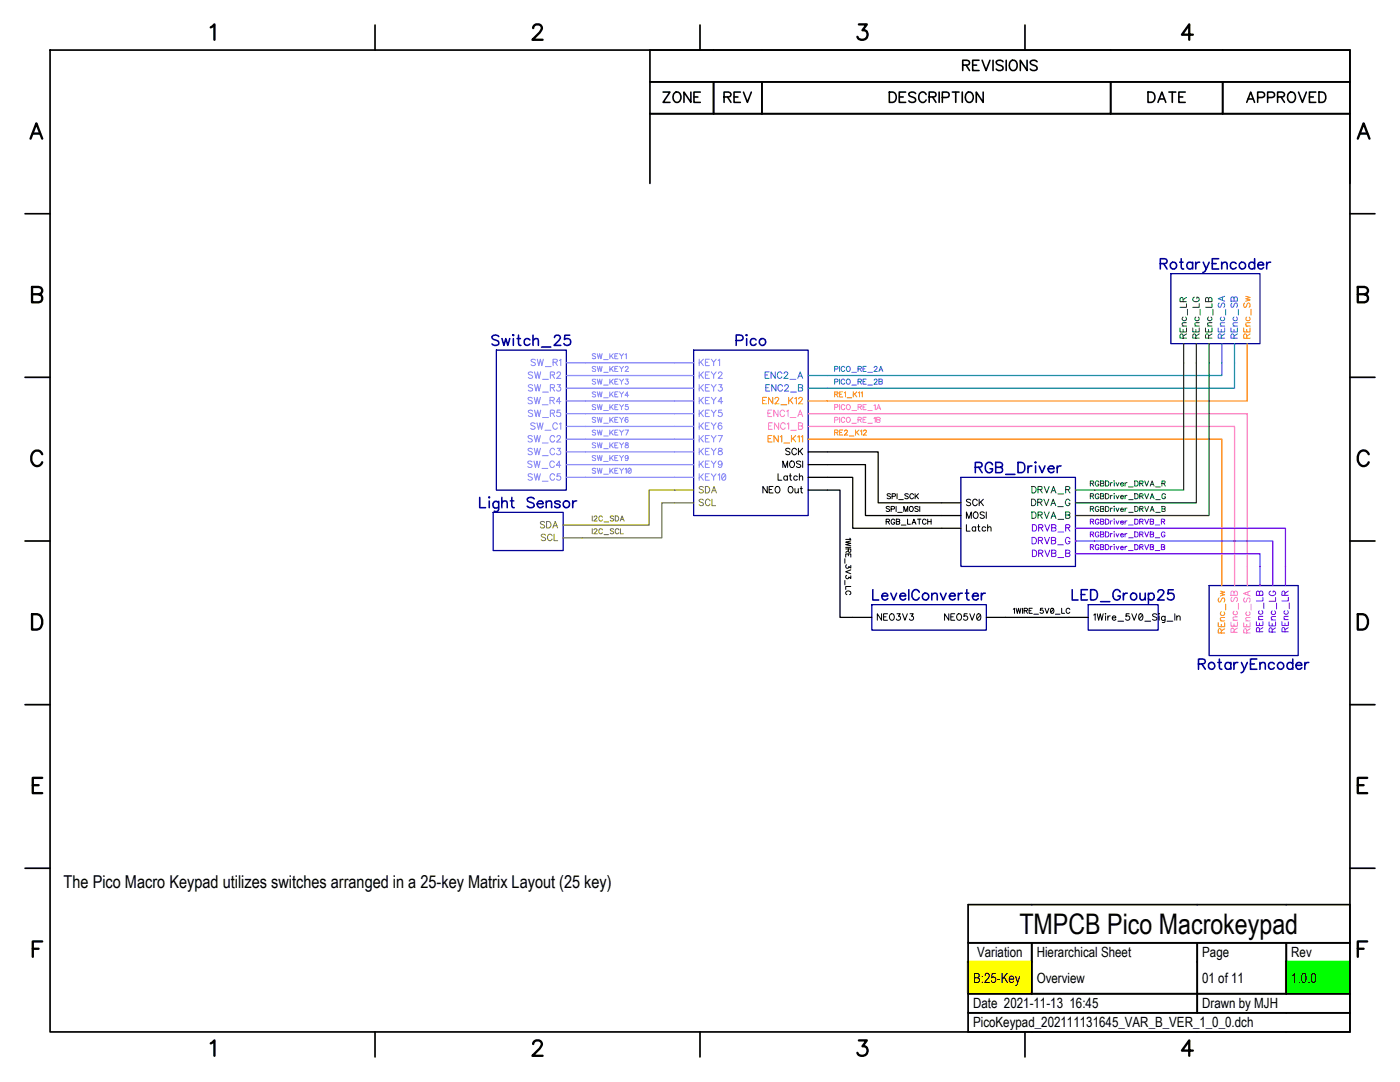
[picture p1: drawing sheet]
<svg xmlns="http://www.w3.org/2000/svg" width="279mm" height="216mm" viewBox="0 0 279 216" stroke-linecap="round" stroke-linejoin="round" font-family="sans-serif">
<defs><g id="words">
<text font-size="5.7" x="203.5" y="186.3">TMPCB Pico Macrokeypad</text>
<text font-size="3.5" x="12.7" y="177.2">The Pico Macro Keypad utilizes switches arranged in a 25-key Matrix Layout (25 key)</text>
<g font-size="2.8">
<text x="195" y="191">Variation</text>
<text x="206.9" y="191">Hierarchical Sheet</text>
<text x="239.9" y="191">Page</text>
<text x="257.7" y="191">Rev</text>
<text x="194.2" y="196.1">B:25-Key</text>
<text x="206.9" y="196.1">Overview</text>
<text x="239.9" y="196.1">01 of 11</text>
<text x="257.7" y="196.1">1.0.0</text>
<text x="194.2" y="201.2">Date 2021-11-13 16:45</text>
<text x="239.9" y="201.2">Drawn by MJH</text>
<text x="194.2" y="205">PicoKeypad_202111131645_VAR_B_VER_1_0_0.dch</text>
</g>
</g></defs>
<path d="M0 0v215.9h279.4v-215.9z" fill-rule="evenodd" fill="#fff" stroke="#fff" stroke-width=".34"/>
<path d="M256.6 191.8h12.6v6.3h-12.6z" fill="#0f0"/>
<path d="M256.5 191.8h12.7v6.3h-12.7z" fill="none" stroke="#0f0" stroke-width=".2"/>
<g fill="none" stroke="#8080ff" stroke-width=".2">
<path d="M118.9 70.7l-.3-.1-.4 .1v.2l.6 .2v.4l-.4 .1-.2-.2M118.9 75.8l-.3-.2-.4 .2v.2l.6 .2v.4l-.4 .1-.2-.2M118.9 73.3l-.3-.2-.4 .2v.1l.6 .3v.4h-.4l-.2-.1M118.9 78.3l-.3-.1-.4 .1v.2l.6 .3v.4h-.4l-.2-.1M119.2 70.6l.2 1 .3-1 .2 1 .3-1M119.2 75.6l.2 1.1 .3-1.1 .2 1.1 .3-1.1M119.2 73.1l.2 1 .3-1 .2 1 .3-1M119.2 78.2l.2 1 .3-1 .2 1 .3-1M120.5 71.8h.9M120.5 76.8h.9M120.5 74.3h.9M120.5 79.4h.9"/>
<path d="M121.7 70.6v1M121.7 75.6v1.1M121.7 73.1v1M121.7 78.2v1M122 71l.4 .6M122 76.1l.4 .6M122 73.6l.4 .5M122 78.6l.4 .6M122.4 70.6l-.7 .6M122.4 75.6l-.7 .7M122.4 73.1l-.7 .7M122.4 78.2l-.7 .7"/>
<path d="M122.7 71.1h.4M122.7 76.1h.4M122.7 73.6h.4M122.7 78.7h.4M123.3 70.6h-.6v1h.6M123.3 75.6h-.6v1.1h.6M123.3 73.1h-.6v1h.6M123.3 78.2h-.6v1h.6M123.7 70.6l.3 .5v.5M123.7 75.6l.3 .5v.6M123.7 73.1l.3 .5v.5M123.7 78.2l.3 .5v.5"/>
<path d="M124.4 70.6l-.4 .5M124.4 75.6l-.4 .5M124.4 73.1l-.4 .5M124.4 78.2l-.4 .5M124.7 70.8l.3-.2v1M124.8 73.3l.1-.1 .3-.1 .2 .3-.7 .7h.7M124.8 75.6h.6l-.3 .4a.34 .34 0 0 1 .2 .6 .34 .34 0 0 1-.6-.1M125.5 78.9h-.8l.5-.7v1M118.9 80.9l-.3-.2-.4 .2v.2l.6 .2v.4h-.4l-.2-.1M119.2 80.7l.2 1 .3-1 .2 1 .3-1M120.5 81.9h.9M121.7 80.7v1"/>
<path d="M122 81.2l.4 .5M122.4 80.7l-.7 .7M122.7 81.2h.4M123.3 80.7h-.6v1h.6M123.7 80.7l.3 .5v.5M124.4 80.7l-.4 .5M125.3 80.7h-.5v.5a.36 .36 0 0 1 .6 0 .36 .36 0 0 1-.1 .5 .36 .36 0 0 1-.6-.1"/>
</g>
<g fill="none" stroke="#008000" stroke-width=".2">
<path d="M217.6 96.5l.6-.1v-.3l-.6-.1v1M217.6 99h.6v-.4l-.6-.1v1M217.9 96.5l.4 .5M217.9 99l.4 .5M219.3 96.2a.37 .37 0 0 0-.4-.2 .37 .37 0 0 0-.3 .4v.2a.36 .36 0 0 0 .3 .4 .36 .36 0 0 0 .4-.4h-.2M219.3 98.7a.37 .37 0 0 0-.4-.2 .37 .37 0 0 0-.3 .4v.2a.36 .36 0 0 0 .3 .4 .36 .36 0 0 0 .4-.4h-.2M219.6 96l.7 .1v.3l-.2 .1 .2 .1-.1 .3-.6 .1zM219.6 96.5h.5M219.6 98.5l.7 .1v.3l-.2 .1 .2 .2-.1 .3h-.6zM219.6 99h.5M220.6 96h.4a.54 .54 0 0 1 .3 .5 .54 .54 0 0 1-.3 .5h-.4zM220.6 98.5h.4a.54 .54 0 0 1 .3 .5 .54 .54 0 0 1-.3 .5h-.4z"/>
<path d="M221.6 96.3v.7M221.6 98.8v.7M222 96.3l-.2 .1-.2 .2M222 98.8l-.2 .1-.2 .2M222.3 96h.1zM222.3 98.5h.1zM222.4 96.3v.7M222.4 98.8v.7M222.7 96.3l.3 .7 .3-.7M222.7 98.8l.3 .7 .3-.7M223.6 96.6h.6a.33 .33 0 0 0-.4-.2 .33 .33 0 0 0-.2 .5 .33 .33 0 0 0 .5 0l.1-.1M223.6 99.1h.6a.33 .33 0 0 0-.4-.2 .33 .33 0 0 0-.2 .5 .33 .33 0 0 0 .5 .1l.1-.1"/>
<path d="M224.5 96.3v.7M224.5 98.8v.7M224.9 96.3l-.2 .1-.2 .2M224.9 98.8l-.2 .1-.2 .2M225.2 97.2h.9M225.2 99.7h.9M226.5 96h.3a.54 .54 0 0 1 .4 .5 .54 .54 0 0 1-.4 .5h-.3zM226.5 98.5h.3a.54 .54 0 0 1 .4 .5 .54 .54 0 0 1-.4 .5h-.3zM227.5 96.5l.5-.1v-.4h-.5v1M227.5 99h.5v-.4l-.5-.1v1M227.8 96.5l.3 .5M227.8 99l.3 .5"/>
<path d="M228.5 96l.3 1 .4-1M228.5 98.5l.3 1 .4-1M229.6 97l.3-1 .4 1M229.6 99.5l.3-1 .4 1M229.7 96.6h.5M229.7 99.2h.5M230.6 97.2h1M230.6 99.7h1M231.9 96.5l.6-.1v-.3l-.6-.1v1M232.2 96.5l.4 .5M232.6 98.7a.37 .37 0 0 0-.4-.2 .37 .37 0 0 0-.3 .4v.2a.36 .36 0 0 0 .3 .4 .36 .36 0 0 0 .4-.4h-.2M217.6 101.5h.6v-.3l-.6-.2v1.1"/>
<path d="M217.9 101.5l.4 .6M219.3 101.3a.37 .37 0 0 0-.4-.3 .37 .37 0 0 0-.3 .4v.3a.36 .36 0 0 0 .3 .4 .36 .36 0 0 0 .4-.4h-.2M219.6 101l.7 .2v.2l-.2 .1 .2 .2-.1 .3-.6 .1zM219.6 101.5h.5M220.6 101h.4a.54 .54 0 0 1 .3 .6 .54 .54 0 0 1-.3 .5h-.4zM221.6 101.4v.7M222 101.4h-.2l-.2 .3M222.3 101h.1zM222.4 101.4v.7M222.7 101.4l.3 .7 .3-.7M223.6 101.7h.6a.33 .33 0 0 0-.4-.2 .33 .33 0 0 0-.2 .4 .33 .33 0 0 0 .5 .1l.1-.1M224.5 101.4v.7"/>
<path d="M224.9 101.4h-.2l-.2 .3M225.2 102.2h.9M226.5 101h.3a.54 .54 0 0 1 .4 .6 .54 .54 0 0 1-.4 .5h-.3zM227.5 101.5h.5v-.4l-.5-.1v1.1M227.8 101.5l.3 .6M228.5 101l.3 1.1 .4-1.1M229.6 102.1l.3-1.1 .4 1.1M229.7 101.7h.5M230.6 102.2h1M231.9 101h.4l.3 .2-.3 .3 .3 .2-.1 .3-.6 .1zM231.9 101.5h.4"/>
</g>
<g fill="none" stroke="#8000ff" stroke-width=".2">
<path d="M217.6 104.1l.6-.1v-.3l-.6-.1v1M217.6 106.6h.6v-.4l-.6-.1v1M217.6 109.2l.6-.1v-.3l-.6-.1v1M217.9 104.1l.4 .5M217.9 106.6l.4 .5M217.9 109.2l.4 .5M219.3 103.8a.37 .37 0 0 0-.4-.2 .37 .37 0 0 0-.3 .4v.2a.36 .36 0 0 0 .3 .4 .36 .36 0 0 0 .4-.4h-.2M219.3 106.4a.37 .37 0 0 0-.4-.3 .37 .37 0 0 0-.3 .4v.3a.36 .36 0 0 0 .3 .4 .36 .36 0 0 0 .4-.4h-.2M219.3 108.9a.37 .37 0 0 0-.4-.2 .37 .37 0 0 0-.3 .4v.2a.36 .36 0 0 0 .3 .4 .36 .36 0 0 0 .4-.4h-.2M219.6 103.6l.7 .1v.3l-.2 .1 .2 .2-.1 .3h-.6zM219.6 104.1h.5M219.6 106.1l.7 .1v.3l-.2 .1 .2 .2-.1 .3h-.6z"/>
<path d="M219.6 106.6h.5M219.6 108.7l.7 .1v.3l-.2 .1 .2 .1-.1 .3-.6 .1zM219.6 109.2h.5M220.6 103.6h.4a.54 .54 0 0 1 .3 .5 .54 .54 0 0 1-.3 .5h-.4zM220.6 106.1h.4a.54 .54 0 0 1 .3 .5 .54 .54 0 0 1-.3 .5h-.4zM220.6 108.7h.4a.54 .54 0 0 1 .3 .5 .54 .54 0 0 1-.3 .5h-.4zM221.6 103.9v.7M221.6 106.5v.6M221.6 109v.7M222 103.9l-.2 .1-.2 .2M222 106.5h-.2l-.2 .3M222 109l-.2 .1-.2 .2"/>
<path d="M222.3 103.6h.1zM222.3 106.1h.1zM222.3 108.7h.1zM222.4 103.9v.7M222.4 106.5v.6M222.4 109v.7M222.7 103.9l.3 .7 .3-.7M222.7 106.5l.3 .6 .3-.6M222.7 109l.3 .7 .3-.7M223.6 104.2h.6a.33 .33 0 0 0-.4-.2 .33 .33 0 0 0-.2 .5 .33 .33 0 0 0 .5 .1l.1-.1M223.6 106.8h.6a.33 .33 0 0 0-.4-.3 .33 .33 0 0 0-.2 .5 .33 .33 0 0 0 .5 .1l.1-.1M223.6 109.3h.6a.33 .33 0 0 0-.4-.2 .33 .33 0 0 0-.2 .5 .33 .33 0 0 0 .5 0l.1-.1"/>
<path d="M224.5 103.9v.7M224.5 106.5v.6M224.5 109v.7M224.9 103.9l-.2 .1-.2 .2M224.9 106.5h-.2l-.2 .3M224.9 109l-.2 .1-.2 .2M225.2 104.8h.9M225.2 107.3h.9M225.2 109.9h.9M226.5 103.6h.3a.54 .54 0 0 1 .4 .5 .54 .54 0 0 1-.4 .5h-.3zM226.5 106.1h.3a.54 .54 0 0 1 .4 .5 .54 .54 0 0 1-.4 .5h-.3zM226.5 108.7h.3a.54 .54 0 0 1 .4 .5 .54 .54 0 0 1-.4 .5h-.3z"/>
<path d="M227.5 104.1l.5-.1v-.4h-.5v1M227.5 106.6h.5v-.4l-.5-.1v1M227.5 109.2l.5-.1v-.4h-.5v1M227.8 104.1l.3 .5M227.8 106.6l.3 .5M227.8 109.2l.3 .5M228.5 103.6l.3 1 .4-1M228.5 106.1l.3 1 .4-1M228.5 108.7l.3 1 .4-1M229.6 103.6h.4l.2 .2-.2 .3 .2 .2-.1 .3h-.5zM229.6 104.1h.4M229.6 106.1h.4l.2 .2-.2 .3 .2 .2-.1 .3h-.5z"/>
<path d="M229.6 106.6h.4M229.6 108.7h.4l.2 .2-.2 .3 .2 .1-.1 .3-.5 .1zM229.6 109.2h.4M230.5 104.8h1M230.5 107.3h1M230.5 109.9h1M231.8 104.1l.6-.1v-.4h-.6v1M231.8 108.7l.6 .1v.3l-.2 .1 .3 .1-.1 .3-.6 .1zM231.8 109.2h.4M232.1 104.1l.4 .5M232.5 106.4l-.1-.2a.49 .49 0 0 0-.7 .4 .49 .49 0 0 0 .7 .5l.1-.3h-.2"/>
</g>
<g fill="none" stroke="#000" stroke-width=".2">
<path d="M202.2 121.6l.3-.2v1M202.8 121.4l.2 1 .3-1 .2 1 .3-1M204.1 121.4v1M204.4 121.9l.6-.1v-.3l-.6-.1v1M204.7 121.9l.4 .5M205.4 121.9h.4M206 121.4h-.6v1h.6M206.3 122.6h.9M208.1 121.4h-.4l-.1 .4 .4-.1 .2 .2v.4l-.3 .1-.3-.2M208.6 121.4l.3 1 .4-1M209.8 121.4a.47 .47 0 0 1 .5 .5 .47 .47 0 0 1-.5 .4l-.2-.3zM210.3 121.6l-.6 .6"/>
<path d="M210.6 122.6h1M211.9 121.4v1h.5M213.5 121.6l-.1-.2a.48 .48 0 0 0-.6 .5 .48 .48 0 0 0 .6 .4l.1-.1"/>
</g>
<path d="M193.1 191.8h12.6v6.3h-12.6z" fill="#ff0"/>
<path d="M193 191.8h12.7v6.3h-12.7z" fill="none" stroke="#ff0" stroke-width=".2"/>
<g fill="none" stroke="#000" stroke-width=".2">
<path d="M153.1 97.1v1.3l-.8-1.3v1.3M153.5 97.7h.5M154.3 97.1h-.8v1.3h.8M154.9 97.1a.6 .6 0 0 1 .8 .6 .6 .6 0 0 1-.8 .6l-.2-.4zM155.3 94.5v1.3h.7M156.2 93.3v-1.3l.5 1.3 .5-1.3v1.3M157.1 95.1l-.4-.1a.47 .47 0 0 0-.3 .4 .47 .47 0 0 0 .3 .4l.4-.2M157.1 95v.8M157.4 97.3l.1-.2a.63 .63 0 0 1 .8 .6 .63 .63 0 0 1-.7 .7 .79 .79 0 0 1-.2-1.1zM157.5 95h.4M157.6 89.6a.52 .52 0 0 0-.8 .1l.1 .2 .7 .5v.2l-.2 .1-.6-.1M157.7 94.5v1.1l.1 .2h.2"/>
<path d="M157.8 92.1a.6 .6 0 0 1 .8 .5 .6 .6 0 0 1-.8 .6l-.2-.4zM158.6 97.5l.1 .8 .3 .1 .3-.3M158.9 89.8l-.1-.3a.6 .6 0 0 0-.8 .6 .6 .6 0 0 0 .8 .6l.1-.3M159.1 95.1l-.4-.1a.48 .48 0 0 0-.3 .4 .48 .48 0 0 0 .3 .4l.4-.2M159.3 97.5v.9M159.3 89.5v1.2M159.5 95.2l.3-.2h.3l.1 .8M159.5 94.5v1.3M159.6 90l.6 .7M159.7 97.5h.4M159.8 92.2l-.3-.2-.6 .2 .2 .3 .7 .4v.2l-.3 .2-.6-.2M159.9 97.1v1l.1 .2 .2 .1"/>
<path d="M160.2 92v1.3M160.2 89.5l-.9 .8M177.7 98.7l-.2-.2-.5 .2 .2 .3 .4 .1v.4h-.3l-.3-.1M178 99h.6v-.4l-.6-.1v1M179 98.5v1M179.3 99.7h1M181.3 98.7l-.3-.2-.4 .2 .1 .2 .6 .3-.3 .3-.4-.1M182.3 98.7l-.1-.1a.46 .46 0 0 0-.6 .4 .46 .46 0 0 0 .7 .4v-.1M182.6 98.5v1M182.9 99l.4 .5M183.3 98.5l-.7 .7M193.7 99.8l-.3-.2-.5 .2 .1 .3 .7 .4v.2l-.3 .2-.5-.2"/>
<path d="M195 99.9l-.2-.2a.6 .6 0 0 0-.7 .6 .6 .6 0 0 0 .7 .5l.2-.2M195.4 99.6v1.3M196.3 99.6l-.9 .9M168.6 111.5v.9M168.6 115.8v.9M168.8 109.5h1v.6h-.4l-.1-.6M168.8 111.2v-.7h1v.7M168.8 109.2h1M169 112.7a.34 .34 0 0 0-.3 .4 .34 .34 0 0 0 .4 .3 .34 .34 0 0 0 .3-.3l.4 .2v-.5M169 114.8a.33 .33 0 0 0-.1 .6 .33 .33 0 0 0 .5-.3l.4 .3v-.5M169 118.7l-.1-.1a.47 .47 0 0 1 .4-.7 .47 .47 0 0 1 .5 .6l-.3 .2M169.3 109.9l-.5 .3"/>
<path d="M169.3 110.5v.4M169.6 107.4l.2 .2h-1M169.8 113.7l-1 .4 1 .4M169.8 117h-1v.6M169.8 107.9l-1 .3 1 .2-1 .3 1 .2M176.8 104.1l.6-.1v-.4h-.6v1M177.2 104.1l.3 .5M177.5 101.2l-.2-.2-.5 .2 .1 .2 .5 .2v.4l-.3 .1-.3-.2M177.8 101.6l.6-.1v-.4l-.6-.1v1.1M178.6 103.8l-.2-.2a.49 .49 0 0 0-.6 .5 .49 .49 0 0 0 .6 .5l.2-.4h-.3M178.8 101v1.1M178.9 103.6l.6 .1v.3l-.2 .1 .3 .2-.1 .3h-.6z"/>
<path d="M178.9 104.1h.4M179.2 102.2h.9M179.9 104.8h.9M180.4 102.1v-1.1l.4 1.1 .4-1.1v1.1M181.1 103.6v1h.6M181.6 101.2l.1-.1a.46 .46 0 0 1 .6 .5 .46 .46 0 0 1-.7 .3zM182 104.6l.4-1 .4 1M182.2 104.3h.4M183.1 103.6h.7M183.3 101.2l-.3-.2-.4 .2 .1 .2 .6 .4-.3 .3-.4-.2M183.5 103.6v1M183.6 101v1.1"/>
<path d="M184.8 103.8a.37 .37 0 0 0-.4-.2 .37 .37 0 0 0-.3 .4v.2a.37 .37 0 0 0 .3 .4 .37 .37 0 0 0 .4-.2M185.1 104.1h.7M185.1 103.6v1M185.8 103.6v1M192.9 104.7v1.3h.7M192.9 103.4v-1.2l.5 1.2 .4-1.2v1.2M194.4 102.3l.1-.1a.62 .62 0 0 1 .7 .6 .62 .62 0 0 1-.6 .6 .75 .75 0 0 1-.2-1.1zM194.7 105.3l-.4-.2a.48 .48 0 0 0-.3 .4 .48 .48 0 0 0 .3 .5l.4-.2M194.7 105.1v.9M195.1 105.1h.4M195.3 104.7v1v.2l.3 .1M195.7 100.2l.6 .7"/>
<path d="M196.4 102.3a.52 .52 0 0 0-.8 .1l.1 .2 .7 .5v.2l-.2 .1-.6-.1M196.7 105.3l-.4-.2a.47 .47 0 0 0-.3 .4 .47 .47 0 0 0 .3 .5l.4-.2M196.8 102.2v1.2M197.1 105.4l.3-.3 .3 .1 .1 .8M197.1 104.7v1.3M175.9 122.5v1.3l-.8-1.3v1.3M176.3 123.1h.5M177.1 122.5h-.8v1.3h.8M177.6 122.7l.2-.2a.62 .62 0 0 1 .7 .6 .62 .62 0 0 1-.6 .7 .75 .75 0 0 1-.3-1.1zM179 122.5h.7l-.4 .5a.42 .42 0 0 1 .3 .6 .42 .42 0 0 1-.7-.1M180.1 122.5l.5 1.3 .5-1.3M181.6 122.5h.7l-.4 .5a.42 .42 0 0 1 .3 .6 .42 .42 0 0 1-.7-.1"/>
<path d="M189.4 122.5v1.3l-.9-1.3v1.3M189.8 123.1h.4M190.5 122.5h-.7v1.3h.7M191.1 122.7l.1-.2a.62 .62 0 0 1 .7 .6 .62 .62 0 0 1-.6 .7 .75 .75 0 0 1-.2-1.1zM193 122.5h-.6v.5a.45 .45 0 0 1 .6 0 .45 .45 0 0 1 0 .7 .45 .45 0 0 1-.7-.2M193.5 122.5l.5 1.3 .5-1.3M195.1 122.5h.2a.67 .67 0 0 1 .5 .6 .67 .67 0 0 1-.5 .7 .82 .82 0 0 1-.2-1.3zM195.7 122.7l-.7 .8M218.3 122.7l.3-.2v1.3M219 122.5l.3 1.3 .3-1.3 .3 1.3 .3-1.3M220.6 122.9v.9M220.6 122.4v.1z"/>
<path d="M221.1 122.9v.9M221.6 122.9l-.3 .1-.2 .3M222 123.3h.7a.36 .36 0 0 0-.4-.4 .36 .36 0 0 0-.3 .4l.2 .4 .3 .1 .2-.2M223.1 124h1.1M225.4 122.5h-.7v.5a.45 .45 0 0 1 .7 0 .45 .45 0 0 1-.1 .7 .45 .45 0 0 1-.7-.2M225.9 122.5l.5 1.3 .4-1.3M227.4 122.5a.41 .41 0 0 1 .6 .2l.1 .3a.57 .57 0 0 1-.5 .8 .85 .85 0 0 1-.2-1.3zM228 122.7l-.7 .8M228.5 124h1.1M230.9 122.7l-.3-.2-.6 .2 .1 .3 .8 .4v.2l-.3 .2-.6-.2M231.3 122.9v.9M231.3 122.4v.1z"/>
<path d="M232.5 123v1.1l-.5 .1M232.5 123.1l-.4-.1a.46 .46 0 0 0-.3 .4 .46 .46 0 0 0 .2 .4l.5-.2M232.9 124h1.2M234.5 122.5v1.3M234.8 123.1l.3-.2 .4 .1v.8M234.8 122.9v.9"/>
</g>
<g fill="none" stroke="#0080ff" stroke-width=".2">
<path d="M244 59.3v.6M244.4 59.1l-1.3 .5 1.3 .5M245.8 59.3h.3l.2 .2 .1-.2h.4l.2 .8h-1.3zM246.3 59.5v.6M152.7 74.8h.5M152.8 77.4h.5M153.5 74.2h-.8v1.3h.8M153.6 76.8h-.8v1.2h.8M154.7 74.2v1.3l-.8-1.3v1.3M154.9 76.8v1.2l-.9-1.2v1.2M156 74.5a.47 .47 0 0 0-.5-.3 .47 .47 0 0 0-.4 .5v.3a.47 .47 0 0 0 .4 .5 .47 .47 0 0 0 .5-.3M156.2 77.1l-.2-.3a.6 .6 0 0 0-.8 .6 .6 .6 0 0 0 .8 .6l.2-.3"/>
<path d="M156.5 74.5l.2-.3 .4 .1 .1 .2-.2 .4-.6 .6h.9M156.6 77.1l.3-.3h.3l.2 .2-.2 .4-.7 .6h.9M157.7 75.7h1.1M157.8 78.2h1.1M159.2 75.5l.5-1.3 .5 1.3M159.3 76.8l.8 .1 .1 .2-.3 .3 .3 .2-.1 .4h-.8zM159.3 77.4h.6M159.4 75.1h.6M166.6 73.6h.6v-.4l-.6-.1v1M166.6 76.2l.6-.1v-.4l-.6-.1v1.1M167.6 73.1v1M167.6 75.6v1.1"/>
<path d="M168.6 73.3l-.2-.1a.48 .48 0 0 0-.5 .4 .48 .48 0 0 0 .5 .5l.2-.2M168.6 75.9l-.2-.2a.48 .48 0 0 0-.5 .5 .48 .48 0 0 0 .5 .4l.2-.2M169.1 73.2a.5 .5 0 0 1 .6 .4 .5 .5 0 0 1-.5 .5 .59 .59 0 0 1-.1-.9zM169.1 75.7a.5 .5 0 0 1 .6 .4 .5 .5 0 0 1-.5 .6 .59 .59 0 0 1-.1-1zM170 74.3h.9M170 76.8h.9M171.2 73.6h.6v-.4l-.6-.1v1M171.2 76.1h.6v-.4l-.6-.1v1.1M171.6 73.6l.3 .5M171.6 76.1l.3 .6M172.2 73.6h.4M172.2 76.1h.4"/>
<path d="M172.9 73.1h-.7v1h.7M172.9 75.6h-.7v1.1h.7M173.2 74.3h.9M173.2 76.8h.9M174.5 73.3l.1-.1 .3-.1 .1 .3-.6 .7h.7M174.5 75.9l.1-.2 .3-.1 .1 .3-.6 .8h.7M175.4 74.1l.4-1 .4 1M175.4 75.6l.6 .2v.2l-.1 .1 .2 .2-.1 .3-.6 .1zM175.4 76.1h.5M175.6 73.8h.4M243.1 65.4v.8h1.3v-.8M243.3 60.5l-.2 .3 .1 .4 .3 .1 .4-.7 .3-.1 .2 .3-.2 .5"/>
<path d="M243.5 65.1h.9M243.7 67.5v-.7l-.5-.1-.1 .8h1.3M243.7 63.3l-.1 .4a.47 .47 0 0 0 .4 .3 .47 .47 0 0 0 .4-.3l-.2-.4M243.7 65.7v.5M244.4 64.4l-.8 .1-.1 .2 .3 .4M244.4 66.6l-.7 .5M244.6 61.7v1.2M245.7 65.4v.8h1.3v-.8M245.9 60.5l-.2 .3v.4l.4 .1 .3-.7 .4-.1 .2 .3-.2 .5M246.1 65.1h.9M246.3 67.5l-.1-.7-.4-.1-.1 .8h1.3M246.3 63.3l-.2 .4a.47 .47 0 0 0 .4 .3 .47 .47 0 0 0 .4-.3l-.1-.4"/>
<path d="M246.3 65.7v.5M247 64.4l-.9 .1v.2l.2 .4M247 66.6l-.7 .5M247.1 61.7v1.2"/>
</g>
<g fill="none" stroke="#ff8000" stroke-width=".2">
<path d="M248.6 59.1l.9 .3-.9 .2 .9 .2-.9 .3M152.2 79.9h.5M153 79.3h-.8v1.3h.8M154.2 79.3v1.3l-.8-1.3v1.3M154.7 79.6l.2-.3 .4 .1 .1 .1-.2 .5-.6 .6h.9M157.4 79.3v1.3M157.7 79.8l.5 .8M158.2 79.3l-.8 .8M158.6 79.5l.3-.2v1.3M159.4 79.6l.2-.3 .4 .1 .1 .1-.1 .5-.7 .6h.9M166.6 78.7l.6-.1v-.4h-.6v1M166.9 78.7l.3 .5"/>
<path d="M167.6 78.7h.3M168.2 78.2h-.6v1h.6M168.5 78.4l.2-.2v1M169.1 79.4h.9M170.3 78.2v1M170.5 78.6l.5 .6M171 78.2l-.7 .7M171.3 78.4l.2-.2v1M171.9 78.4l.2-.2v1M248.2 65.4v.8h1.3v-.8M248.4 60.5l-.2 .3 .1 .4 .3 .1 .3-.7 .4-.1 .2 .3-.2 .5M248.6 65.1h.9"/>
<path d="M248.8 67.5v-.7l-.5-.1-.1 .8h1.3M248.8 63.3l-.2 .4a.47 .47 0 0 0 .5 .3 .47 .47 0 0 0 .4-.3l-.2-.4M248.8 65.7v.5M249.5 64.4l-.8 .1-.1 .2 .3 .4M249.5 66.6l-.7 .5M249.7 61.7v1.2M153.3 87.5h.5M154.1 86.9h-.8v1.3h.8M155.3 86.9v1.3l-.8-1.3v1.3M155.7 87.2l.3-.3v1.3M155.9 80.8h1.1M156.4 88.4h1.2"/>
<path d="M157.9 86.9v1.3M158.2 87.5l.6 .7M158.8 86.9l-.9 .9M159.2 87.2l.3-.3v1.3M159.9 87.2l.3-.3v1.3M166.6 86.3h.6v-.4l-.6-.1v1M166.9 86.3l.3 .5M167.6 86.3h.3M168.2 85.8h-.6v1h.6M168.6 86l.1-.1 .2-.1 .2 .3-.6 .7h.7M169.5 87h.9M170.7 85.8v1"/>
<path d="M171 86.3l.4 .5M171.4 85.8l-.7 .7M171.7 86l.3-.2v1M172.3 86l.1-.1 .3-.1 .2 .3-.6 .7h.7M243.3 119.3l-.2 .3 .1 .4 .3 .1 .4-.7 .3-.1 .2 .3-.2 .5M243.5 117.9l.9 .3-.9 .2 .9 .3-.9 .2M243.1 124.3v.8h1.3v-.8M243.5 123.9h.9M243.7 126.3v-.7l-.5-.1-.1 .8h1.3M243.7 122.1l-.1 .5a.47 .47 0 0 0 .4 .2 .47 .47 0 0 0 .4-.2l-.2-.5M243.7 124.6v.5M244.4 123.2l-.8 .1-.1 .3 .3 .3"/>
<path d="M244.4 125.5l-.7 .4M244.6 120.5v1.2"/>
</g>
<g fill="none" stroke="#8080ff" stroke-width=".2">
<path d="M106.2 79.5a.52 .52 0 0 0-.8 0l.1 .3 .7 .4v.2l-.3 .2-.5-.2M106.3 74.4l-.3-.2-.6 .2 .2 .3 .6 .3 .1 .3-.3 .2-.6-.2M106.3 76.9l-.3-.1-.6 .1 .2 .3 .6 .4 .1 .3-.3 .1-.6-.1M106.6 79.3l.3 1.3 .3-1.3 .3 1.3 .3-1.3M106.7 74.2l.3 1.3 .3-1.3 .3 1.3 .3-1.3M106.7 76.8l.3 1.2 .3-1.2 .3 1.2 .3-1.2M106.8 71.9l-.3-.2-.5 .2 .1 .3 .7 .3-.1 .4-.4 .1-.3-.2M107.2 71.7l.3 1.3 .3-1.3 .3 1.3 .3-1.3M108.3 75.7h1.2M108.3 78.2h1.2M108.8 73.2h1.2M109.8 79.9l.7-.1 .1-.4-.8-.1v1.3"/>
<path d="M109.8 74.8h.8v-.5l-.8-.1v1.3M109.8 77.4l.8-.1v-.4l-.8-.1v1.2M110.2 79.9l.4 .7M110.3 74.8l.4 .7M110.3 77.4l.4 .6M110.4 72.3l.7-.1 .1-.4-.8-.1v1.3M110.8 72.3l.4 .7M111.1 74.5l.3-.3 .4 .1 .1 .2-.2 .4-.6 .6h.8M111.2 76.8h.7l-.4 .4a.42 .42 0 0 1 .3 .7 .42 .42 0 0 1-.7-.1M111.6 71.9l.3-.2v1.3M139.5 71.7v1.3M139.5 74.2v1.3"/>
<path d="M139.5 76.8v1.2M139.5 79.3v1.3M139.8 72.2l.6 .8M139.8 74.8l.6 .7M139.8 77.3l.6 .7M139.8 79.8l.6 .8M140.4 71.7l-.9 .8M140.4 74.2l-.9 .9M140.4 76.8l-.9 .8M140.4 79.3l-.9 .8M140.8 72.3h.5M140.8 74.8h.5"/>
<path d="M140.8 77.4h.5M140.8 79.9h.5M141.6 71.7h-.8v1.3h.8M141.6 74.2h-.8v1.3h.8M141.6 76.8h-.8v1.2h.8M141.6 79.3h-.8v1.3h.8M141.9 71.7l.5 .6v.7M141.9 74.2l.5 .6v.7M141.9 76.8l.5 .6v.6M141.9 79.3l.5 .6v.7M142.9 71.7l-.5 .6M142.9 74.2l-.5 .6"/>
<path d="M142.9 76.8l-.5 .6M142.9 79.3l-.5 .6M143.3 71.9l.3-.2v1.3M143.4 74.5l.2-.3h.3l.2 .3-.2 .4-.6 .6h.9M143.4 76.8h.7l-.4 .4a.42 .42 0 0 1 .4 .7 .42 .42 0 0 1-.8-.1M106.2 92.2l-.3-.2-.6 .2 .2 .3 .7 .4v.2l-.3 .2-.6-.2M106.2 87.1a.52 .52 0 0 0-.8 .1l.1 .2 .7 .4v.2l-.3 .2-.5-.2M106.2 89.6a.52 .52 0 0 0-.8 .1l.1 .2 .7 .5v.2l-.3 .1-.5-.1M106.2 94.7a.52 .52 0 0 0-.8 .1l.1 .2 .7 .4v.2l-.3 .2-.5-.2M106.3 82l-.3-.2-.6 .2 .2 .3 .6 .3 .1 .3-.3 .2-.6-.2M106.6 92l.3 1.3 .3-1.3 .3 1.3 .3-1.3M106.6 86.9l.3 1.3 .3-1.3 .3 1.3 .3-1.3"/>
<path d="M106.6 89.5l.3 1.2 .3-1.2 .3 1.2 .3-1.2M106.6 94.5l.3 1.3 .3-1.3 .3 1.3 .3-1.3M106.7 81.8l.3 1.3 .3-1.3 .3 1.3 .3-1.3M106.8 84.6l-.3-.2-.6 .2 .1 .3 .7 .3 .1 .3-.3 .2-.6-.2M107.2 84.4l.3 1.3 .3-1.3 .3 1.3 .3-1.3M108.2 93.5h1.1M108.2 80.8h1.2M108.2 88.4h1.2M108.2 90.9h1.2M108.2 96h1.2M108.3 83.3h1.2M108.8 85.9h1.1"/>
<path d="M109.8 82.4h.8v-.4l-.8-.2v1.3M110.3 82.4l.4 .7M110.6 92.3l-.2-.2a.6 .6 0 0 0-.7 .5 .6 .6 0 0 0 .7 .6l.2-.2M110.7 87.2l-.2-.2a.6 .6 0 0 0-.8 .6 .6 .6 0 0 0 .8 .5l.2-.2M110.7 89.8l-.2-.3a.6 .6 0 0 0-.8 .6 .6 .6 0 0 0 .8 .6l.2-.3M110.7 94.8l-.2-.2a.6 .6 0 0 0-.8 .6 .6 .6 0 0 0 .8 .6l.2-.3M111.1 87.2l.3-.3 .4 .1 .1 .2-.2 .4-.6 .6h.8M111.2 89.5h.7l-.4 .4a.42 .42 0 0 1 .3 .7 .42 .42 0 0 1-.7-.1M111.2 84.7a.47 .47 0 0 0-.5-.3 .47 .47 0 0 0-.4 .5v.3a.47 .47 0 0 0 .4 .5 .47 .47 0 0 0 .5-.4M111.6 84.6l.3-.2v1.3M111.8 94.5h-.6l-.1 .6a.45 .45 0 0 1 .7 0 .45 .45 0 0 1-.1 .6 .45 .45 0 0 1-.6-.1M111.8 81.8h-.6l-.1 .6a.45 .45 0 0 1 .7 0 .45 .45 0 0 1-.1 .6 .45 .45 0 0 1-.6-.1"/>
<path d="M111.9 80.1h-.9l.6-.8v1.3M111.9 92.8h-.9l.6-.8v1.3M118.9 83.4l-.3-.1-.4 .1v.2l.6 .2v.4l-.4 .1-.2-.2M118.9 86l-.3-.2-.4 .2v.1l.6 .3v.4h-.4l-.2-.1M118.9 88.5l-.3-.2-.4 .2v.2l.6 .2v.4l-.4 .1-.2-.2M118.9 91l-.3-.1-.4 .1v.2l.6 .3v.4h-.4l-.2-.1M118.9 93.6l-.3-.2-.4 .2v.2l.6 .2v.4h-.4l-.2-.1M119.2 83.3l.2 1 .3-1 .2 1 .3-1M119.2 85.8l.2 1 .3-1 .2 1 .3-1M119.2 88.3l.2 1.1 .3-1.1 .2 1.1 .3-1.1M119.2 90.9l.2 1 .3-1 .2 1 .3-1M119.2 93.4l.2 1 .3-1 .2 1 .3-1"/>
<path d="M120.5 84.5h.9M120.5 87h.9M120.5 89.5h.9M120.5 92.1h.9M120.5 94.6h.9M121.7 83.3v1M121.7 85.8v1M121.7 88.3v1.1M121.7 90.9v1M121.7 93.4v1M122 83.7l.4 .6M122 86.3l.4 .5"/>
<path d="M122 88.8l.4 .6M122 91.3l.4 .6M122 93.9l.4 .5M122.4 83.3l-.7 .6M122.4 85.8l-.7 .7M122.4 88.3l-.7 .7M122.4 90.9l-.7 .7M122.4 93.4l-.7 .7M122.7 83.8h.4M122.7 86.3h.4M122.7 88.8h.4M122.7 91.4h.4"/>
<path d="M122.7 93.9h.4M123.3 83.3h-.6v1h.6M123.3 85.8h-.6v1h.6M123.3 88.3h-.6v1.1h.6M123.3 90.9h-.6v1h.6M123.3 93.4h-.6v1h.6M123.7 83.3l.3 .5v.5M123.7 85.8l.3 .5v.5M123.7 88.3l.3 .5v.6M123.7 90.9l.3 .5v.5M123.7 93.4l.3 .5v.5M124.4 83.3l-.4 .5"/>
<path d="M124.4 85.8l-.4 .5M124.4 88.3l-.4 .5M124.4 90.9l-.4 .5M124.4 93.4l-.4 .5M124.7 85.8h.7l-.5 1M124.7 93.6l.3-.2v1M124.8 88.4v.3a.42 .42 0 0 1 .5 .1 .42 .42 0 0 1 0 .5h-.5l-.1-.2 .1-.2a.45 .45 0 0 0 .5-.5zM125.3 83.4v-.1a.5 .5 0 0 0-.6 .4 .5 .5 0 0 0 .3 .6 .32 .32 0 0 0 .4-.3 .32 .32 0 0 0-.3-.4 .32 .32 0 0 0-.4 .3M125.4 91.2a.32 .32 0 0 1-.5 .3 .32 .32 0 0 1-.1-.5 .32 .32 0 0 1 .5 0l.1 .2a.47 .47 0 0 1-.4 .7l-.2-.1M125.5 93.5a.5 .5 0 0 1 .6 .3 .5 .5 0 0 1-.4 .6l-.4-.1zM125.9 93.6l-.6 .7M139.5 81.8v1.3"/>
<path d="M139.5 84.4v1.3M139.5 86.9v1.3M139.5 89.5v1.2M139.5 92v1.3M139.5 94.5v1.3M139.8 82.4l.6 .7M139.8 84.9l.6 .8M139.8 87.5l.6 .7M139.8 90l.6 .7M139.8 92.5l.6 .8M139.8 95.1l.6 .7M140.4 81.8l-.9 .9"/>
<path d="M140.4 84.4l-.9 .8M140.4 86.9l-.9 .9M140.4 89.5l-.9 .8M140.4 92l-.9 .8M140.4 94.5l-.9 .9M140.8 82.4h.5M140.8 85h.5M140.8 87.5h.5M140.8 90.1h.5M140.8 92.6h.5M140.8 95.1h.5M141.6 81.8h-.8v1.3h.8"/>
<path d="M141.6 84.4h-.8v1.3h.8M141.6 86.9h-.8v1.3h.8M141.6 89.5h-.8v1.2h.8M141.6 92h-.8v1.3h.8M141.6 94.5h-.8v1.3h.8M141.9 81.8l.5 .6v.7M141.9 84.4l.5 .6v.7M141.9 86.9l.5 .6v.7M141.9 89.5l.5 .6v.6M141.9 92l.5 .6v.7M141.9 94.5l.5 .6v.7M142.9 81.8l-.5 .6"/>
<path d="M142.9 84.4l-.5 .6M142.9 86.9l-.5 .6M142.9 89.5l-.5 .6M142.9 92l-.5 .6M142.9 94.5l-.5 .6M143.3 86.9h.9l-.6 1.3M143.3 94.8l.3-.3v1.3M143.4 89.5v.4l.6 .2 .2 .2a.44 .44 0 0 1-.4 .5 .44 .44 0 0 1-.5-.3l.2-.4 .6-.3-.1-.3zM144 81.8h-.6v.6a.45 .45 0 0 1 .7 0 .45 .45 0 0 1-.1 .6 .45 .45 0 0 1-.7-.1M144 84.6v-.2a.39 .39 0 0 0-.6 .2l-.1 .3a.53 .53 0 0 0 .4 .8 .39 .39 0 0 0 .4-.4 .39 .39 0 0 0-.3-.4 .39 .39 0 0 0-.5 .3M144.1 92.4a.39 .39 0 0 1-.5 .4 .39 .39 0 0 1-.2-.7 .39 .39 0 0 1 .6 .1l.1 .2a.62 .62 0 0 1-.5 .9l-.2-.2M144.2 94.6a.41 .41 0 0 1 .6 .2l.1 .3a.57 .57 0 0 1-.5 .7 .85 .85 0 0 1-.2-1.2z"/>
<path d="M144.2 80.1h-.9l.6-.8v1.3M144.8 94.8l-.7 .8"/>
</g>
<g fill="none" stroke="#808000" stroke-width=".2">
<path d="M140.4 97.3l-.3-.2-.6 .2 .2 .3 .7 .4v.2l-.3 .2-.6-.2M140.4 99.8l-.3-.2-.6 .2 .2 .3 .7 .4v.2l-.3 .2-.6-.2M140.8 97.1h.4a.69 .69 0 0 1 .4 .6 .69 .69 0 0 1-.4 .7h-.4zM141.7 99.9l-.2-.2a.6 .6 0 0 0-.7 .6 .6 .6 0 0 0 .7 .5l.2-.2M142 98.4l.5-1.3 .5 1.3M142.1 99.6v1.3h.7M142.2 97.9h.6M108.7 104.2a.52 .52 0 0 0-.9 .1l.2 .2 .7 .5v.2l-.3 .1-.6-.1M108.9 106.8l-.3-.2-.6 .2 .1 .3 .7 .3 .1 .3-.3 .2-.6-.2M109.1 104.1h.4a.69 .69 0 0 1 .5 .6 .69 .69 0 0 1-.5 .6h-.4zM110.2 106.9a.47 .47 0 0 0-.6-.3 .47 .47 0 0 0-.3 .5v.3a.47 .47 0 0 0 .3 .5 .47 .47 0 0 0 .6-.3M110.3 105.3l.5-1.2 .5 1.2"/>
<path d="M110.5 104.9h.6M110.6 106.6v1.3h.7M118.2 105.5v1M118.2 103v1M118.6 105.7l.1-.2h.3l.1 .3-.6 .7h.7M118.6 103.2l.1-.2h.3l.1 .3-.6 .7h.7M120.2 105.7a.37 .37 0 0 0-.4-.2 .37 .37 0 0 0-.3 .4v.2a.37 .37 0 0 0 .3 .4 .37 .37 0 0 0 .4-.2M120.2 103.2a.37 .37 0 0 0-.4-.2 .37 .37 0 0 0-.3 .3v.3a.37 .37 0 0 0 .3 .4 .37 .37 0 0 0 .4-.3M120.5 106.7h1M120.5 104.1h1M122.5 105.6l-.3-.1h-.3l-.1 .3 .6 .3 .1 .3-.3 .1-.4-.1M122.5 103.1l-.3-.1h-.3l-.1 .3 .6 .2 .1 .3-.3 .2-.4-.2"/>
<path d="M122.8 103h.3a.54 .54 0 0 1 .4 .5 .54 .54 0 0 1-.4 .5h-.3zM123.5 105.7a.37 .37 0 0 0-.4-.2 .37 .37 0 0 0-.3 .4v.2a.37 .37 0 0 0 .3 .4 .37 .37 0 0 0 .4-.2M123.8 104l.4-1 .3 1M123.8 105.5v1h.6M123.9 103.6h.5"/>
</g>
<g fill="none" stroke="#ff80c0" stroke-width=".2">
<path d="M153.2 82.4h.5M153.4 85h.5M154 81.8h-.8v1.3h.8M154.2 84.4h-.8v1.3h.8M155.3 81.8v1.3l-.9-1.3v1.3M155.4 84.4v1.3l-.8-1.3v1.3M156.6 82.1l-.2-.2a.6 .6 0 0 0-.7 .6 .6 .6 0 0 0 .7 .6l.2-.3M156.7 84.7l-.2-.3a.6 .6 0 0 0-.7 .6 .6 .6 0 0 0 .7 .6l.2-.3M157 82.1l.3-.3v1.3M157.1 84.6l.3-.2v1.3M157.7 83.3h1.1M157.8 85.9h1.1"/>
<path d="M159.2 83.1l.5-1.3 .5 1.3M159.3 84.4l.8 .1 .1 .2-.3 .3 .3 .2-.1 .4-.8 .1zM159.3 85h.6M159.4 82.7h.6M166.6 81.3l.6-.1v-.4l-.6-.1v1M166.6 83.8h.6v-.5h-.6v1M167.6 80.7v1M167.6 83.3v1M168.6 81l-.2-.2a.48 .48 0 0 0-.5 .4 .48 .48 0 0 0 .5 .5l.2-.2M168.6 83.5l-.2-.2a.48 .48 0 0 0-.5 .5 .48 .48 0 0 0 .5 .4l.2-.1M169.1 80.8a.5 .5 0 0 1 .6 .4 .5 .5 0 0 1-.5 .5 .59 .59 0 0 1-.1-.9zM169.1 83.3a.5 .5 0 0 1 .6 .4 .5 .5 0 0 1-.5 .6 .59 .59 0 0 1-.1-1z"/>
<path d="M170 81.9h.9M170 84.5h.9M171.2 81.2h.6v-.4l-.6-.1v1M171.2 83.8l.6-.1v-.4h-.6v1M171.6 81.2l.3 .5M171.6 83.8l.3 .5M172.2 81.2h.4M172.2 83.8h.4M172.9 80.7h-.7v1h.7M172.9 83.3h-.7v1h.7M173.2 81.9h.9M173.2 84.5h.9"/>
<path d="M174.4 80.9l.3-.2v1M174.4 83.5l.3-.2v1M175 81.7l.4-1 .3 1M175 83.3h.4l.3 .2-.3 .3 .3 .1-.1 .3-.6 .1zM175 83.8h.4M175.1 81.4h.5M245.8 118l.2-.1 .3 .3 .2-.3 .3 .1 .2 .8h-1.3zM245.9 119.2l-.2 .3 .2 .5 .2-.1 .4-.7 .4 .1 .1 .4-.2 .3M246.3 118.2v.6M248.4 119.3l-.2 .3 .2 .6 .3-.2 .3-.6 .3-.1 .2 .3-.2 .6M249 118.1v.6M249.5 117.9l-1.3 .5 1.3 .5"/>
<path d="M245.7 124.1v.8h1.3v-.8M246.1 123.8h.9M246.3 126.2l-.1-.7-.4-.1-.1 .8h1.3M246.3 122l-.2 .4a.47 .47 0 0 0 .4 .3 .47 .47 0 0 0 .4-.3l-.1-.4M246.3 124.5v.4M247 123.1h-.9v.4l.2 .3M247 125.3l-.7 .5M247.1 120.4v1.2M248.2 124.3v.8h1.3v-.8M248.6 123.9h.9M248.8 126.3v-.7l-.5-.1-.1 .8h1.3M248.8 122.1l-.2 .5a.47 .47 0 0 0 .5 .2 .47 .47 0 0 0 .4-.2l-.2-.5"/>
<path d="M248.8 124.6v.5M249.5 123.2l-.8 .1-.1 .3 .3 .3M249.5 125.5l-.7 .4M249.7 120.5v1.2"/>
</g>
<path d="M161.3 97.8h6.3v25.4h6.4M161.3 95.2h8.9v10.2h21.6M161.3 92.7h11.4v10.2h19.1M161.3 90.2h14v10.1h16.5M196.8 123.2h20.4" fill="none" stroke="#000" stroke-width=".25"/>
<path d="M138.4 97.8h-8.9v7h-17.1M138.4 100.3h-6.3v7h-19.7" fill="none" stroke="#808000" stroke-width=".25"/>
<path d="M161.3 82.5h87.6v34.3M161.3 85.1h85.1v31.7" fill="none" stroke="#ff80c0" stroke-width=".25"/>
<path d="M243.8 68.6v6.3h-82.5M246.4 68.6v8.9h-85.1" fill="none" stroke="#0080ff" stroke-width=".25"/>
<path d="M248.9 68.6v11.4h-87.6M161.3 87.6h82.5v29.2" fill="none" stroke="#ff8000" stroke-width=".25"/>
<path d="M236.2 68.6v29.2h-21.6M238.8 68.6v31.7h-24.2M241.3 68.6v34.3h-26.7" fill="none" stroke="#008000" stroke-width=".25"/>
<path d="M214.6 110.5h36.9v6.3M214.6 107.9l39.4 .1v8.8M214.6 105.4h41.9v11.4" fill="none" stroke="#8000ff" stroke-width=".25"/>
<path d="M113 72.4h25.4M113 74.9h25.4M113 77.5h25.4M113 80h25.4M113 82.5h25.4M113 85.1h25.4M113 87.6h25.4M113 90.2h25.4M113 92.7h25.4M113 95.2h25.4" fill="none" stroke="#8080ff" stroke-width=".25"/>
<g fill="none" stroke="#000096" stroke-width=".32">
<path d="M231.6 52.6l1.1-.1 .2-.3-.1-.4-.4-.2h-.8v2.1M232.2 52.6l.7 1.1M235.4 52.3h.7M235.7 51.6v1.7l.1 .3 .4 .1M238 52.6l-.2-.2-.5-.1a.71 .71 0 0 0-.5 .7 .71 .71 0 0 0 .6 .7l.6-.3M238 52.3v1.4M238.6 52.3v1.4M239.4 52.3a.64 .64 0 0 0-.8 .6M240.1 52.3l.6 1.4a.8 .8 0 0 1-.6 .7M241.3 52.3l-.6 1.4M241.9 52.6h.8M243.2 51.6h-1.3v2.1h1.3"/>
<path d="M243.8 52.7l.5-.4 .5 .1 .1 1.3M243.8 52.3v1.4M246.7 52.6l-.2-.2-.5-.1a.71 .71 0 0 0-.5 .7 .71 .71 0 0 0 .5 .7l.7-.3M250.4 52.6l-.2-.2-.5-.1a.71 .71 0 0 0-.5 .7 .71 .71 0 0 0 .5 .7l.7-.3M250.4 51.6v2.1M251 52.9h1.2a.63 .63 0 0 0-.9-.5 .63 .63 0 0 0-.2 1 .62 .62 0 0 0 1.1 0M252.8 52.3v1.4M253.6 52.3a.64 .64 0 0 0-.8 .6M99.5 67.2a.76 .76 0 0 0-.7-.4 .76 .76 0 0 0-.6 .6l.2 .2 .8 .3a.49 .49 0 0 1 .3 .4 .49 .49 0 0 1-.1 .5 .91 .91 0 0 1-1.2-.2M100.2 67.6l.4 1.3 .3-1.3 .4 1.3 .4-1.3M102.4 67.6v1.3M102.4 66.8l.2 .1-.2 .1z"/>
<path d="M103.2 67.6h.7M103.5 66.9v1.6l.1 .3 .3 .1M105.7 67.8l-.1-.2h-.5a.72 .72 0 0 0-.5 .6 .72 .72 0 0 0 .5 .7l.6-.3M106.4 67.9l.5-.3h.5v1.3M106.4 66.9v2M108.1 69.3h1.8M110.7 67.4v-.3a.65 .65 0 0 1 1 0l.1 .2-.1 .3-1.1 1.3h1.3M113.7 66.9h-1l-.1 .9a.72 .72 0 0 1 1.1 0 .72 .72 0 0 1-.1 1 .72 .72 0 0 1-1.1-.3M146.9 67.9h.9a.54 .54 0 0 0 .5-.5 .54 .54 0 0 0-.5-.5h-.9v2M148.9 66.9h.2l-.1 .1zM149 67.6v1.3M150.9 67.8l-.2-.2h-.5a.72 .72 0 0 0-.5 .6 .72 .72 0 0 0 .5 .7l.7-.3"/>
<path d="M95.7 99.3v2h1.2M97.5 99.3h.2l-.1 .1zM97.6 99.9v1.4M100.2 99.3v2M101.9 99.9h.6M102.2 99.3v1.6v.3l.4 .1M106.6 99.5a.78 .78 0 0 0-1.4 .2 1.25 1.25 0 0 0 1.2 .7 .48 .48 0 0 1 0 .8 .95 .95 0 0 1-1.2-.2M109 99.9v1.4M114.3 99.9v1.4M115.1 99.9a.64 .64 0 0 0-.8 .6M194.6 93.2h1.2a.48 .48 0 0 0 0-.8l-1.2-.1v2M195.3 93.2l.7 1.1"/>
<path d="M198.1 92.8a.74 .74 0 0 0-.9-.6 .74 .74 0 0 0-.6 .8 .89 .89 0 0 0 .2 1 .89 .89 0 0 0 .9 .3l.3-.3 .1-.5h-.5M198.7 92.3l1.2 .1 .2 .5-.2 .3h-.3l.3 .1a.54 .54 0 0 1 .2 .6 .54 .54 0 0 1-.5 .4h-.9zM198.7 93.2h.9M200.7 94.7h1.8M203.2 92.3h.7a1.1 1.1 0 0 1 .7 1 1.1 1.1 0 0 1-.7 1h-.7zM205.2 93v1.3M206 93a.64 .64 0 0 0-.8 .5M206.6 92.3h.2l-.1 .1zM206.7 93v1.3M207.4 93l.6 1.3 .6-1.3M209.2 93.5h1.2a.63 .63 0 0 0-.9-.5 .63 .63 0 0 0-.2 1 .62 .62 0 0 0 1.1 0M211 93v1.3"/>
<path d="M211.8 93a.62 .62 0 0 0-.8 .5M99.5 100v1.6a.53 .53 0 0 1-.3 .5 .53 .53 0 0 1-.5-.1M99.5 100.3l-.6-.3a.71 .71 0 0 0-.5 .7 .71 .71 0 0 0 .4 .7l.5-.1 .2-.2M100.2 100.3l.4-.4 .5 .1 .1 1.3M107.2 100.5h1.2a.63 .63 0 0 0-.9-.5 .63 .63 0 0 0-.2 1 .62 .62 0 0 0 1.1 0M109 100.3l.5-.4 .5 .1 .1 1.3M111.8 100.2a.65 .65 0 0 0-1.1 0l.3 .3 .7 .2 .1 .3a.62 .62 0 0 1-1.1 0M174.2 117.7v2h1.2M176 118.9h1.2a.63 .63 0 0 0-.9-.5 .63 .63 0 0 0-.2 1 .62 .62 0 0 0 1.1 0M177.8 118.4l.6 1.3 .5-1.3M179.6 118.9h1.1a.62 .62 0 0 0-.8-.5 .62 .62 0 0 0-.2 1 .6 .6 0 0 0 1 0M181.4 117.7v2"/>
<path d="M183.5 118.2a.75 .75 0 0 0-.9-.6 .75 .75 0 0 0-.6 .8 .86 .86 0 0 0 .3 1.1 .86 .86 0 0 0 1.1-.1l.1-.2M186 118.7l.5-.3h.4l.1 1.3M186 118.4v1.3M187.7 118.4l.6 1.3 .5-1.3M189.5 118.9h1.1a.62 .62 0 0 0-.9-.5 .62 .62 0 0 0-.1 1 .6 .6 0 0 0 1 0M191.3 118.4v1.3M192 118.4a.64 .64 0 0 0-.7 .5M192.7 118.4h.6M193 117.7v1.6l.1 .3 .3 .1M194.1 118.9h1.1a.63 .63 0 0 0-.8-.5 .63 .63 0 0 0-.2 1 .62 .62 0 0 0 1 0M195.9 118.4v1.3M196.6 118.4a.64 .64 0 0 0-.7 .5"/>
<path d="M214 117.7v2h1.1M215.8 118.6h.7M217 117.7h-1.2v2h1.2M217.7 117.7h.6a1.1 1.1 0 0 1 .7 1 1.1 1.1 0 0 1-.7 1h-.6zM223.6 118.2a.74 .74 0 0 0-.9-.6 .74 .74 0 0 0-.6 .8 .9 .9 0 0 0 .2 1 .9 .9 0 0 0 .9 .3l.3-.3 .1-.5h-.5M224.2 118.4v1.3M225 118.4a.64 .64 0 0 0-.8 .5M227.5 118.4l.1 1.2 .5 .1 .5-.4M228.6 118.4v1.3M229.2 118.6l.2-.2h.5a.72 .72 0 0 1 .5 .6 .72 .72 0 0 1-.6 .7l-.6-.3M229.2 118.4v2M231.1 118.2l.1-.3a.65 .65 0 0 1 1 0l.1 .2-.1 .3-1.2 1.3h1.3"/>
<path d="M234.1 117.7h-.9l-.1 .9a.72 .72 0 0 1 1.1 0 .72 .72 0 0 1-.2 1 .72 .72 0 0 1-1-.3M219.6 120.1h1.9M239.2 132.5l1.1-.1 .2-.3v-.4l-.4-.2h-.9v2M239.9 132.5l.6 1M243.1 132.2h.6M243.4 131.5v1.7l.1 .2 .3 .1M245.6 132.5l-.2-.2-.4-.1a.71 .71 0 0 0-.5 .7 .71 .71 0 0 0 .5 .6l.6-.3M245.6 132.2v1.3M246.3 132.2v1.3M247 132.2a.64 .64 0 0 0-.7 .6M247.8 132.2l.5 1.3-.3 .6-.3 .1M248.9 132.2l-.6 1.3"/>
<path d="M249.6 132.5h.7M250.8 131.5h-1.2v2h1.2M251.4 132.6l.5-.4 .5 .1 .1 1.2M251.4 132.2v1.3M254.3 132.5l-.2-.2-.5-.1a.71 .71 0 0 0-.4 .7 .71 .71 0 0 0 .5 .6l.6-.3M258 132.5l-.2-.2-.5-.1a.71 .71 0 0 0-.5 .7 .71 .71 0 0 0 .5 .6l.7-.3M258 131.5v2M258.6 132.8h1.2a.63 .63 0 0 0-.9-.6 .63 .63 0 0 0-.2 1 .62 .62 0 0 0 1.1 0M260.4 132.2v1.3M261.2 132.2a.64 .64 0 0 0-.8 .6"/>
<circle cx="234.2" cy="53" r=".67"/>
<circle cx="247.9" cy="53" r=".66"/>
<circle cx="152.1" cy="68.2" r=".66"/>
<circle cx="113" cy="100.6" r=".66"/>
<circle cx="184.7" cy="119" r=".67"/>
<circle cx="226.2" cy="119" r=".66"/>
<circle cx="241.8" cy="132.8" r=".67"/>
<circle cx="255.6" cy="132.8" r=".67"/>
</g>
<path d="M233.7 54.6h17.8v14h-17.8zM99.1 69.8h13.9v28h-13.9zM138.4 69.8h22.9v33.1h-22.9zM191.8 95.2h22.8v17.8h-22.8zM98.4 102.2h14v7.7h-14zM241.3 116.8h17.8v14h-17.8zM174 120.6h22.9v5.1h-22.9zM217.2 120.6h13.9v5.1h-13.9z" fill="none" stroke="#000096" stroke-width=".25"/>
<g fill="none" stroke="#008000" stroke-width=".2">
<path d="M236.8 59.4l-.7 .4M238.4 59.3a.47 .47 0 0 0-.4 .5 .47 .47 0 0 0 .5 .4 .6 .6 0 0 0 .8-.6l-.5-.3v.3M240.7 59.4h.4l.1 .3 .2-.3h.3l.2 .8h-1.3zM241.2 59.7v.5M235.5 65.4v.8h1.3v-.8M235.9 65.1h.9M236.1 67.5v-.7l-.5-.1-.1 .8h1.3M236.1 63.3l-.2 .4a.47 .47 0 0 0 .5 .3 .47 .47 0 0 0 .4-.3l-.2-.4M236.1 60.2v-.7l-.5-.1-.1 .8h1.3M236.1 65.7v.5M236.8 64.4l-.8 .1-.1 .2 .3 .4M236.8 66.6l-.7 .5"/>
<path d="M236.8 60.6v.7h-1.3M237 61.7v1.2M238 65.4v.8h1.3v-.8M238.5 65.1h.8M238.7 67.5l-.1-.7-.4-.1-.2 .8h1.3M238.7 63.3l-.2 .4a.47 .47 0 0 0 .4 .3 .47 .47 0 0 0 .4-.3l-.2-.4M238.7 65.7v.5M239.3 64.4l-.8 .1v.2l.2 .4M239.3 66.6l-.6 .5M239.3 60.6v.7h-1.3M239.5 61.7v1.2M240.6 65.4v.8h1.3v-.8"/>
<path d="M241 65.1h.9M241.2 67.5l-.1-.7-.4-.1-.1 .8h1.3M241.2 63.3l-.2 .4a.47 .47 0 0 0 .4 .3 .47 .47 0 0 0 .5-.3l-.2-.4M241.2 65.7v.5M241.9 64.4l-.8 .1-.1 .2 .3 .4M241.9 66.6l-.7 .5M241.9 60.6v.7h-1.3M242.1 61.7v1.2M205.9 99.6h.4a.69 .69 0 0 1 .4 .7 .69 .69 0 0 1-.4 .6h-.4zM205.9 97.1h.5a.69 .69 0 0 1 .4 .6 .69 .69 0 0 1-.4 .7h-.5zM207.2 97.7l.7-.1 .1-.4-.8-.1v1.3M207.6 97.7l.4 .7"/>
<path d="M208.3 99.6l.5 1.3 .5-1.3M208.4 97.1l.5 1.3 .5-1.3M209.8 98.4l.4-1.3 .5 1.3M210 97.9h.6M211.1 98.6h1.2M212.7 97.7l.7-.1 .1-.4-.8-.1v1.3M213.1 97.7l.4 .7M213.5 99.9a.47 .47 0 0 0-.5-.3 .47 .47 0 0 0-.4 .5 .63 .63 0 0 0 .7 .8l.2-.5h-.3M205.9 102.2h.5a.69 .69 0 0 1 .4 .6 .69 .69 0 0 1-.4 .6h-.5zM207.1 100.2h.7l.1-.5-.8-.1v1.3M207.2 102.8l.7-.1 .1-.4-.8-.1v1.2M207.5 100.2l.5 .7"/>
<path d="M207.6 102.8l.4 .6M208.4 102.2l.5 1.2 .5-1.2M209.7 100.9l.5-1.3 .5 1.3M209.8 103.4l.4-1.2 .5 1.2M209.9 100.5h.6M210 103h.6M211.1 101.1h1.1M211.1 103.6h1.2M212.7 102.2l.8 .1v.2l-.3 .3 .3 .2-.1 .4h-.7zM212.7 102.8h.5"/>
</g>
<g fill="none" stroke="#8000ff" stroke-width=".2">
<path d="M206 107.2h.4a.69 .69 0 0 1 .5 .7 .69 .69 0 0 1-.5 .6h-.4zM206 104.7h.5a.69 .69 0 0 1 .4 .6 .69 .69 0 0 1-.4 .7h-.5zM206 109.8h.5a.69 .69 0 0 1 .4 .6 .69 .69 0 0 1-.4 .7h-.5zM207.2 107.8h.8v-.4l-.8-.2v1.3M207.3 105.3l.7-.1 .1-.4-.8-.1v1.3M207.3 110.4l.7-.1 .1-.4-.8-.1v1.3M207.6 107.8l.5 .7M207.7 105.3l.4 .7M207.7 110.4l.4 .7M208.5 107.2l.5 1.3 .4-1.3M208.5 104.7l.5 1.3 .5-1.3M208.5 109.8l.5 1.3 .5-1.3"/>
<path d="M209.8 107.2l.8 .2v.3l-.2 .1 .3 .3-.1 .4h-.8zM209.8 107.8h.6M209.9 104.7l.8 .1v.4l-.3 .1 .3 .2-.1 .4-.7 .1zM209.9 109.8l.8 .1v.4l-.3 .1 .3 .2-.1 .4-.7 .1zM209.9 105.3h.5M209.9 110.4h.5M211.1 108.7h1.1M211.1 106.2h1.2M211.1 111.3h1.2M212.7 105.3l.7-.1 .1-.4-.8-.1v1.3M212.7 109.8l.8 .1v.2l-.3 .3 .3 .2-.1 .4-.7 .1zM212.7 110.4h.5"/>
<path d="M213.1 105.3l.4 .7M213.5 107.5a.47 .47 0 0 0-.5-.3 .47 .47 0 0 0-.4 .5 .63 .63 0 0 0 .7 .8l.2-.5h-.3M250.9 118l.2-.1 .3 .3 .2-.3 .3 .1 .1 .8h-1.3zM251.4 118.2v.6M252 119.2v.7h-1.3M253.6 117.9a.47 .47 0 0 0-.3 .6 .47 .47 0 0 0 .5 .4 .63 .63 0 0 0 .8-.7l-.5-.3v.3M254.6 119.2v.8h-1.3M256.4 118.8v-.7l-.5-.1-.1 .8h1.3M257.1 117.9l-.7 .5M257.1 119.2v.7h-1.3M250.7 124v.8h1.3v-.8M251.2 123.6h.8"/>
<path d="M251.4 126.1l-.1-.8h-.4l-.2 .8h1.3M251.4 121.9l-.2 .4a.47 .47 0 0 0 .4 .3 .47 .47 0 0 0 .4-.3l-.2-.4M251.4 124.3v.5M252 123h-.8v.3l.2 .3M252 125.2l-.6 .4M252.2 120.3v1.2M253.3 124.1v.8h1.3v-.8M253.7 123.7h.9M253.9 126.1l-.1-.7-.4-.1-.1 .8h1.3M253.9 121.9l-.2 .5a.47 .47 0 0 0 .4 .2 .47 .47 0 0 0 .5-.2l-.2-.5M253.9 124.4v.5M254.6 123l-.8 .1-.1 .3 .3 .3"/>
<path d="M254.6 125.3l-.7 .4M254.8 120.4v1.1M255.8 124v.8h1.3v-.8M256.2 123.6h.9M256.4 126.1v-.8h-.5l-.1 .8h1.3M256.4 121.9l-.1 .4a.47 .47 0 0 0 .4 .3 .47 .47 0 0 0 .4-.3l-.2-.4M256.4 124.3v.5M257.1 123h-.8l-.1 .3 .3 .3M257.1 125.2l-.7 .4M257.3 120.3v1.2"/>
</g>
<g fill="none" stroke="#000" stroke-width=".34">
<path d="M10 10h259.4v195.9h-259.4zM74.8 5v5M139.7 5v5M152.1 16.3v6.4M204.6 5v5M221.7 16.3v6.4M244 16.3v6.4h25.4v13.9M269.4 16.3h-139.7v20.3M129.7 22.7h139.7v-12.7h-139.7v6.3h12.7v6.4M5 42.7h5M269.4 42.7h5M5 75.3h5"/>
<path d="M269.4 75.3h5M5 107.9h5M269.4 107.9h5M5 140.6h5M269.4 140.6h5M5 173.2h5M269.4 173.2h5M193.2 198.3v3.8h12.7M205.9 198.3v-10.2h-12.7v-7.6h76.2v25.4h-76.2v-3.8h76.2M238.9 198.3v3.8h17.8M238.9 188.1v14M256.7 188.1v10.2"/>
<path d="M269.4 188.1h-76.2v10.2M269.4 198.3h-76.2M74.8 205.9v5M139.7 205.9v5M204.6 205.9v5"/>
</g>
<g fill="none" stroke="#000" stroke-width=".47">
<path d="M42.1 5.5l.7-.6v3M106.4 5.6a.79 .79 0 0 1 .6-.7h.6a.76 .76 0 0 1 .4 1.1l-1.7 1.9h2M171.4 4.9h1.6l-.9 1.1a.99 .99 0 0 1 1.1 1.2 .99 .99 0 0 1-1.4 .7l-.4-.1-.3-.5M238.1 6.9h-2.2l1.4-2v3M6.1 27.7l1.2-3.1 1.1 3.1M6.5 26.6h1.5M271 27.7l1.1-3.1 1.2 3.1M271.4 26.6h1.5M6.4 57.3h1.3l.4 .1a.73 .73 0 0 1 0 1.2l-.4 .1a.81 .81 0 0 1 .8 .8 .81 .81 0 0 1-.8 .8h-1.3zM6.4 58.7h1.3M271 57.3h1.3a.76 .76 0 0 1 .7 .8l-.3 .5-.4 .1a.81 .81 0 0 1 .7 .8 .81 .81 0 0 1-.7 .8h-1.3zM271 58.7h1.3"/>
<path d="M8.4 90.6a1.12 1.12 0 0 0-1.3-.7 1.12 1.12 0 0 0-.9 1.2 1.34 1.34 0 0 0 .3 1.4 1.34 1.34 0 0 0 1.5 .3l.4-.6M273.2 90.6a1.12 1.12 0 0 0-1.3-.7 1.12 1.12 0 0 0-.9 1.2 1.43 1.43 0 0 0 1.3 1.9l.4-.2 .5-.6M6.4 122.6h1a1.64 1.64 0 0 1 1.1 1.5 1.64 1.64 0 0 1-1.1 1.5h-1zM271 122.6h1a1.64 1.64 0 0 1 1 1.5 1.64 1.64 0 0 1-1 1.5h-1zM6.5 156.7h1.2M8.4 155.2h-1.9v3.1h1.9M271 156.7h1.1M272.9 155.2h-1.9v3.1h1.9M6.5 189.3h1.2M8.4 187.9h-1.9v3M271 189.3h1.1M272.9 187.9h-1.9v3"/>
<path d="M42.1 208.2l.7-.6v3.1M106.4 208.3l.3-.5 .9-.2a.76 .76 0 0 1 .4 1.2l-1.7 1.9h2M171.4 207.6h1.6l-.9 1.2a.99 .99 0 0 1 1.1 1.1 .99 .99 0 0 1-1.4 .8l-.4-.2-.3-.4M238.1 209.6h-2.2l1.4-2v3.1"/>
</g>
<g fill="none" stroke="#000" stroke-width=".32">
<path d="M132.3 18.4h1.4l-1.4 2h1.4M134.5 18.7a.76 .76 0 0 1 .9-.3 .76 .76 0 0 1 .5 .8 .83 .83 0 0 1-.4 1.1 .83 .83 0 0 1-1.1-.4l-.1-.4zM137.9 18.4v2l-1.4-2v2M138.5 19.3h.8M139.8 18.4h-1.3v2h1.3M144.5 19.3h.9a.51 .51 0 0 0 .5-.5l-.5-.4h-.9v2M145.2 19.3l.7 1.1M146.5 19.3h.8M147.8 18.4h-1.3v2h1.3M148.4 18.4l.8 2 .7-2M177.5 18.4h.7a1.1 1.1 0 0 1 .7 1 1.1 1.1 0 0 1-.7 1h-.7zM179.5 19.3h.8"/>
<path d="M180.7 18.4h-1.2v2h1.2M182.7 18.7a.76 .76 0 0 0-.7-.4 .76 .76 0 0 0-.6 .6l.2 .3 .8 .3a.5 .5 0 0 1 .1 .8 .91 .91 0 0 1-1.1-.2M184.8 18.9a.75 .75 0 0 0-.8-.5 .75 .75 0 0 0-.6 .8 .88 .88 0 0 0 .1 .9 .88 .88 0 0 0 1 .2l.3-.4M185.4 19.3h1.2l.2-.3-.1-.4-.4-.2h-.9v2M186.1 19.3l.7 1.1M187.4 18.4v2M188.1 19.5h.8a.54 .54 0 0 0 .5-.6 .54 .54 0 0 0-.5-.5h-.8v2M190.1 18.4h1.3M190.7 18.4v2M192 18.4v2M192.1 13l1.2-.1 .2-.3-.1-.4-.4-.2h-.9v2.1M192.8 13l.7 1.1"/>
<path d="M192.9 18.7a.75 .75 0 0 1 .8-.3 .75 .75 0 0 1 .5 .8 .83 .83 0 0 1-.4 1.1 .83 .83 0 0 1-1.1-.5v-.8zM194.1 13h.8M195.4 12h-1.3v2.1h1.3M196 12l.8 2.1 .8-2.1M196.2 18.4v2l-1.4-2v2M198.2 12v2.1M200.2 12.3a.76 .76 0 0 0-.8-.3 .76 .76 0 0 0-.6 .5l.2 .3 .8 .3a.49 .49 0 0 1 .4 .4 .49 .49 0 0 1-.2 .5 .91 .91 0 0 1-1.2-.2M200.8 12v2.1M201.6 12.3l.2-.2a.94 .94 0 0 1 1.1 .4 .94 .94 0 0 1 0 1.1 .78 .78 0 0 1-1 .5 .78 .78 0 0 1-.5-1zM205 12v2.1l-1.4-2.1v2.1M207 12.3a.76 .76 0 0 0-.8-.3 .76 .76 0 0 0-.6 .5l.2 .3 .8 .3a.5 .5 0 0 1 .2 .9 .91 .91 0 0 1-1.2-.2M229.1 18.4h.7a1.09 1.09 0 0 1 .7 1 1.09 1.09 0 0 1-.7 1h-.7z"/>
<path d="M231.4 19.7h1M233.3 18.4h1.4M234 18.4v2M235.3 19.3h.8M236.5 18.4h-1.2v2h1.2M249.1 19.7h1M251 19.5h.9a.54 .54 0 0 0 .5-.6 .54 .54 0 0 0-.5-.5h-.9v2M253 19.5h.9a.54 .54 0 0 0 .5-.6 .54 .54 0 0 0-.5-.5h-.9v2M255 19.3h.9a.51 .51 0 0 0 .4-.5l-.4-.4h-.9v2M255.7 19.3l.6 1.1M257.2 18.7a.76 .76 0 0 1 .8-.3 .76 .76 0 0 1 .5 .8 .83 .83 0 0 1-.4 1.1 .83 .83 0 0 1-1.1-.4l-.1-.4zM259.1 18.4l.8 2 .8-2"/>
<path d="M261.3 19.3h.8M262.6 18.4h-1.3v2h1.3M263.2 18.4h.7a1.1 1.1 0 0 1 .7 1 1.1 1.1 0 0 1-.7 1h-.7zM231.1 20.4l.8-2 .8 2M248.8 20.4l.8-2 .8 2"/>
</g>
<use href="#words"/>
</svg>
